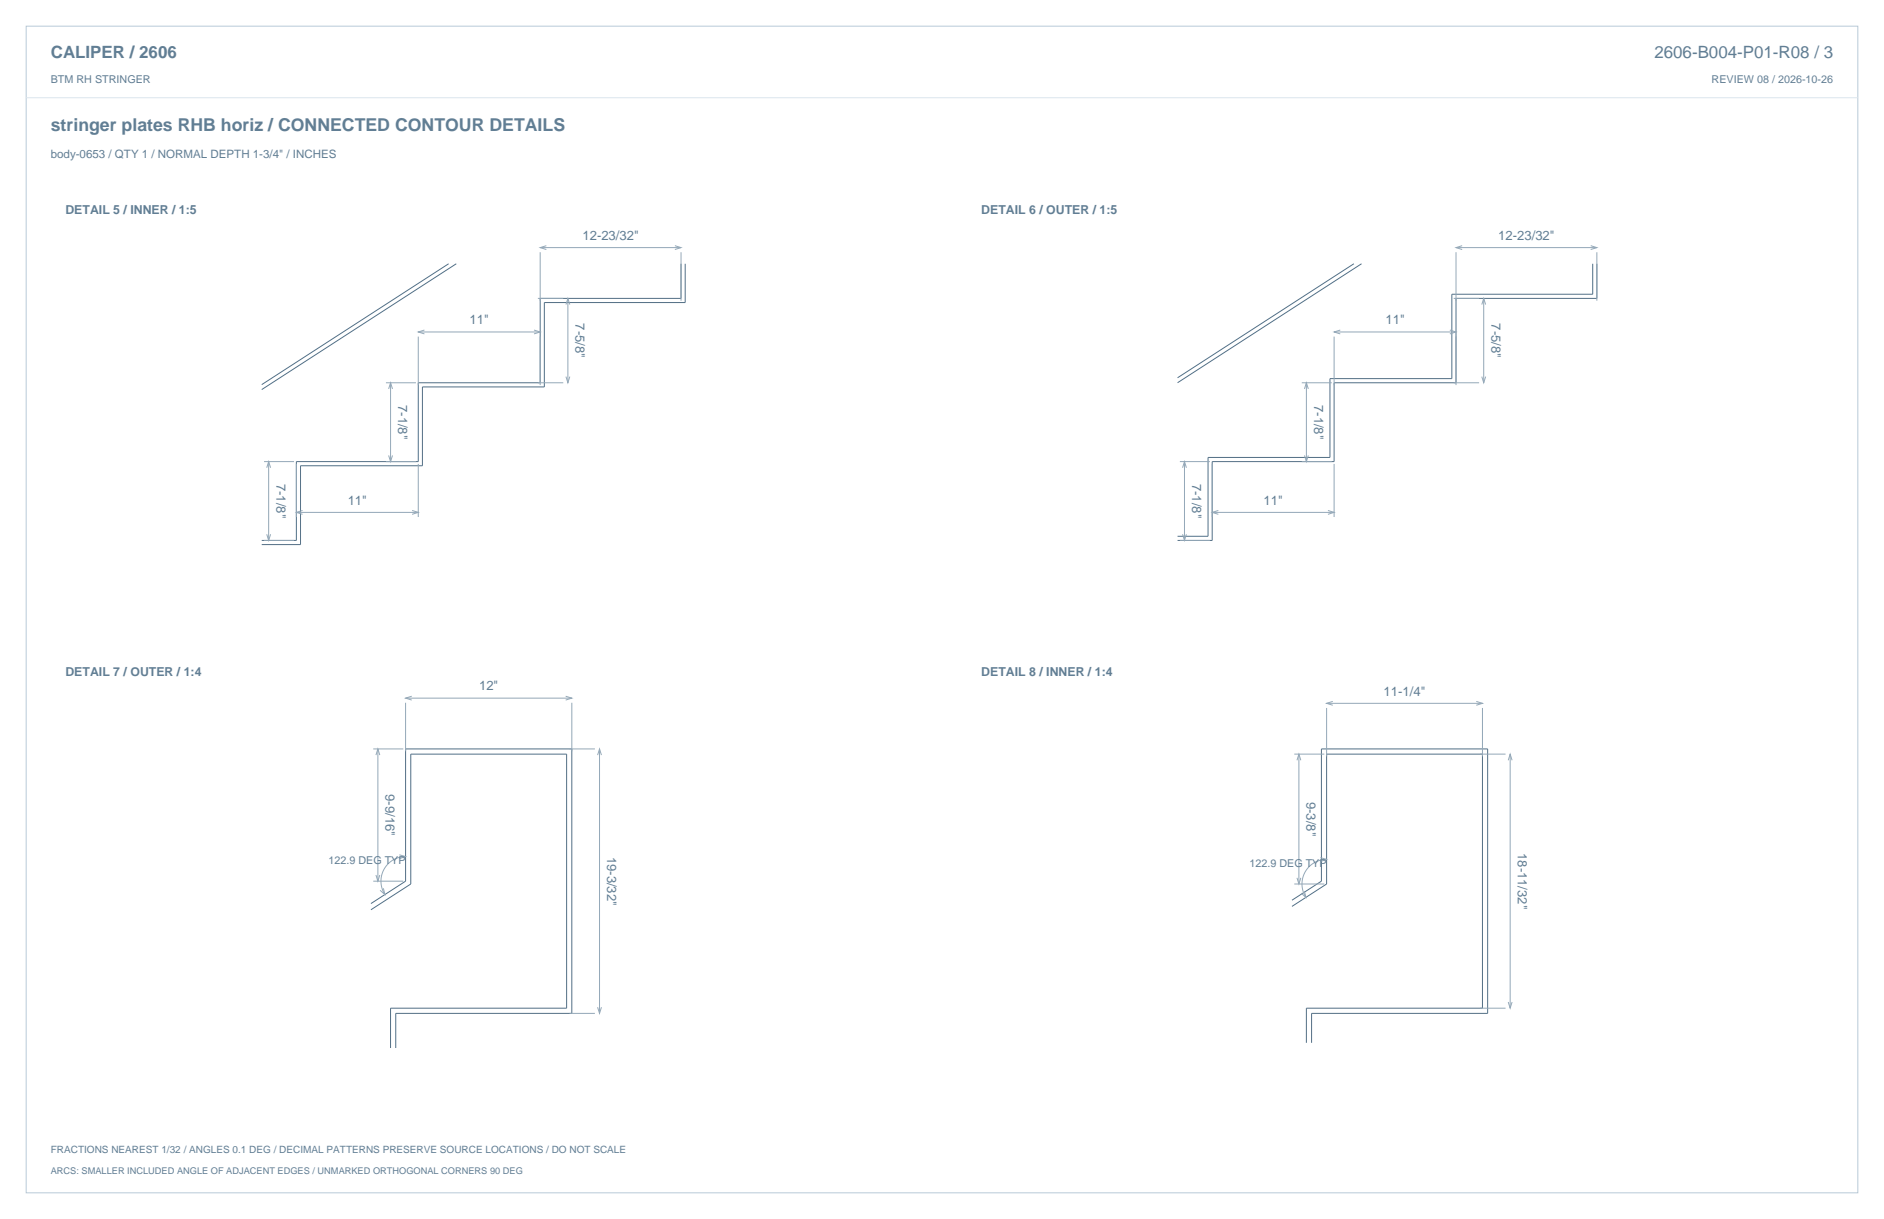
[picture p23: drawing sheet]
<svg xmlns="http://www.w3.org/2000/svg" width="864mm" height="559mm" viewBox="0 0 864 559" stroke-linecap="round" stroke-linejoin="round" font-family="sans-serif">
<defs><g id="words">
<text font-size="8.1" fill="#617e94" x="23" y="60">stringer plates RHB horiz / CONNECTED CONTOUR DETAILS</text>
<g font-size="7.8" fill="#617e94">
<text x="23" y="27">CALIPER / 2606</text>
<text x="758" y="27">2606-B004-P01-R08 / 3</text>
</g>
<g font-size="6" fill="#617e94">
<text x="267" y="110">12-23/32&quot;</text>
<text x="687" y="110">12-23/32&quot;</text>
<text x="215" y="149">11&quot;</text>
<text x="264" y="148" transform="rotate(90 264 148)">7-5/8&quot;</text>
<text x="635" y="149">11&quot;</text>
<text x="684" y="148" transform="rotate(90 684 148)">7-5/8&quot;</text>
<text x="183" y="186" transform="rotate(90 183 186)">7-1/8&quot;</text>
<text x="602" y="186" transform="rotate(90 602 186)">7-1/8&quot;</text>
<text x="127" y="222" transform="rotate(90 127 222)">7-1/8&quot;</text>
<text x="546" y="222" transform="rotate(90 546 222)">7-1/8&quot;</text>
<text x="159" y="231">11&quot;</text>
<text x="579" y="231">11&quot;</text>
<text x="220" y="317">12&quot;</text>
<text x="634" y="319">11-1/4&quot;</text>
<text x="177" y="364" transform="rotate(90 177 364)">9-9/16&quot;</text>
<text x="599" y="368" transform="rotate(90 599 368)">9-3/8&quot;</text>
<text x="278" y="393" transform="rotate(90 278 393)">19-3/32&quot;</text>
<text x="696" y="391" transform="rotate(90 696 391)">18-11/32&quot;</text>
</g>
<g font-size="5.6" fill="#617e94">
<text x="30" y="98">DETAIL 5 / INNER / 1:5</text>
<text x="450" y="98">DETAIL 6 / OUTER / 1:5</text>
<text x="30" y="310">DETAIL 7 / OUTER / 1:4</text>
<text x="450" y="310">DETAIL 8 / INNER / 1:4</text>
</g>
<text font-size="5.3" fill="#617e94" x="23" y="72">body-0653 / QTY 1 / NORMAL DEPTH 1-3/4&quot; / INCHES</text>
<g font-size="4.9" fill="#617e94">
<text x="23" y="38">BTM RH STRINGER</text>
<text x="785" y="38">REVIEW 08 / 2026-10-26</text>
<text x="151" y="396">122.9 DEG TYP</text>
<text x="573" y="397">122.9 DEG TYP</text>
</g>
<text font-size="4.6" fill="#617e94" x="23" y="528">FRACTIONS NEAREST 1/32 / ANGLES 0.1 DEG / DECIMAL PATTERNS PRESERVE SOURCE LOCATIONS / DO NOT SCALE</text>
<text font-size="4.2" fill="#617e94" x="23" y="538">ARCS: SMALLER INCLUDED ANGLE OF ADJACENT EDGES / UNMARKED ORTHOGONAL CORNERS 90 DEG</text>
</g></defs>
<path d="M12 12h840v535h-840z" fill="none" stroke="#b8cad8" stroke-width=".46"/>
<path d="M12 45h840" fill="none" stroke="#dbe5ed" stroke-width=".46"/>
<path d="M206 121l-86 55M209 121l-89 58M312 121v16h-64v38h-56v37h-56v36h-16M314 121v18h-64v38h-56v37h-56v36h-18M621 121l-81 52M624 121l-84 54M730 121v14h-64v39h-56v36h-56v36h-14M732 121v16h-65v38h-55v37h-56v36h-16M170 414l16-10v-61h76v122h-81v15M170 417l18-12v-59h72v116h-81v18M592 413l14-9v-61h76v122h-81v13M592 416l16-11v-59h72v116h-81v16" fill="none" stroke="#536f85" stroke-width=".46"/>
<g fill="none" stroke="#93a8b9" stroke-width=".46">
<path d="M248 116v22M248 114h64M250 113l-2 1h2M309 113l3 1h-3M312 116v22M667 114h65M667 116v22M670 113l-3 1h3M729 113l3 1h-3M732 116v22M247 137h11M259 140l1-3 1 3"/>
<path d="M260 137v38M666 137h12M679 140l1-3 1 3M680 137v38M192 154v23M192 152h56M195 151l-3 1 3 1M245 151l3 1-3 1M248 154v23M612 152h55M612 154v23M614 151l-2 1 2 1"/>
<path d="M665 151l2 1-2 1M667 154v23M177 175h14M178 178l1-3 1 3M179 175v37M247 175h11M259 173l1 2 1-2M597 175h13M598 178l1-3 1 3M599 175v37M666 175h12M679 173l1 2 1-2"/>
<path d="M121 212h14M122 214l1-2 1 2M123 212v36M136 213v24M177 212h14M178 209l1 3 1-3M192 213v24M541 212h14M542 214l1-2 1 2M543 212v36M556 213v24M597 212h13"/>
<path d="M598 209l1 3 1-3M612 213v24M136 235h56M139 234l-3 1 3 1M189 234l3 1-3 1M556 235h56M558 234l-2 1 2 1M609 234l3 1-3 1M121 248h14M122 245l1 3 1-3M541 248h14M542 245l1 3 1-3"/>
<path d="M189 319l-3 1 3 1M259 319l3 1-3 1M186 322v22M186 320h76M262 322v22M608 325v22M608 322h72M611 322h-3l3 1M677 322h3l-3 1M680 325v22M171 343h14M172 346l1-3 1 3"/>
<path d="M173 343v61M261 343h12M274 346l1-3 1 3M275 343v122M593 346h14M595 349v-3l1 3M595 346v59M678 346h12M691 349l1-3 1 3M692 346v116M183 392l3 1-3 1M186 393a11 11 0 0 0-10 17"/>
<path d="M605 393l3 1-3 1M608 394a11 11 0 0 0-9 17M171 404h14M172 401l1 3 1-3M176 407v3l-2-2M593 405h14M595 402v3l1-3M598 408l1 3-3-2M691 459l1 3 1-3M261 465h12M274 462l1 3 1-3M678 462h12"/>
</g>
<use href="#words"/>
</svg>
